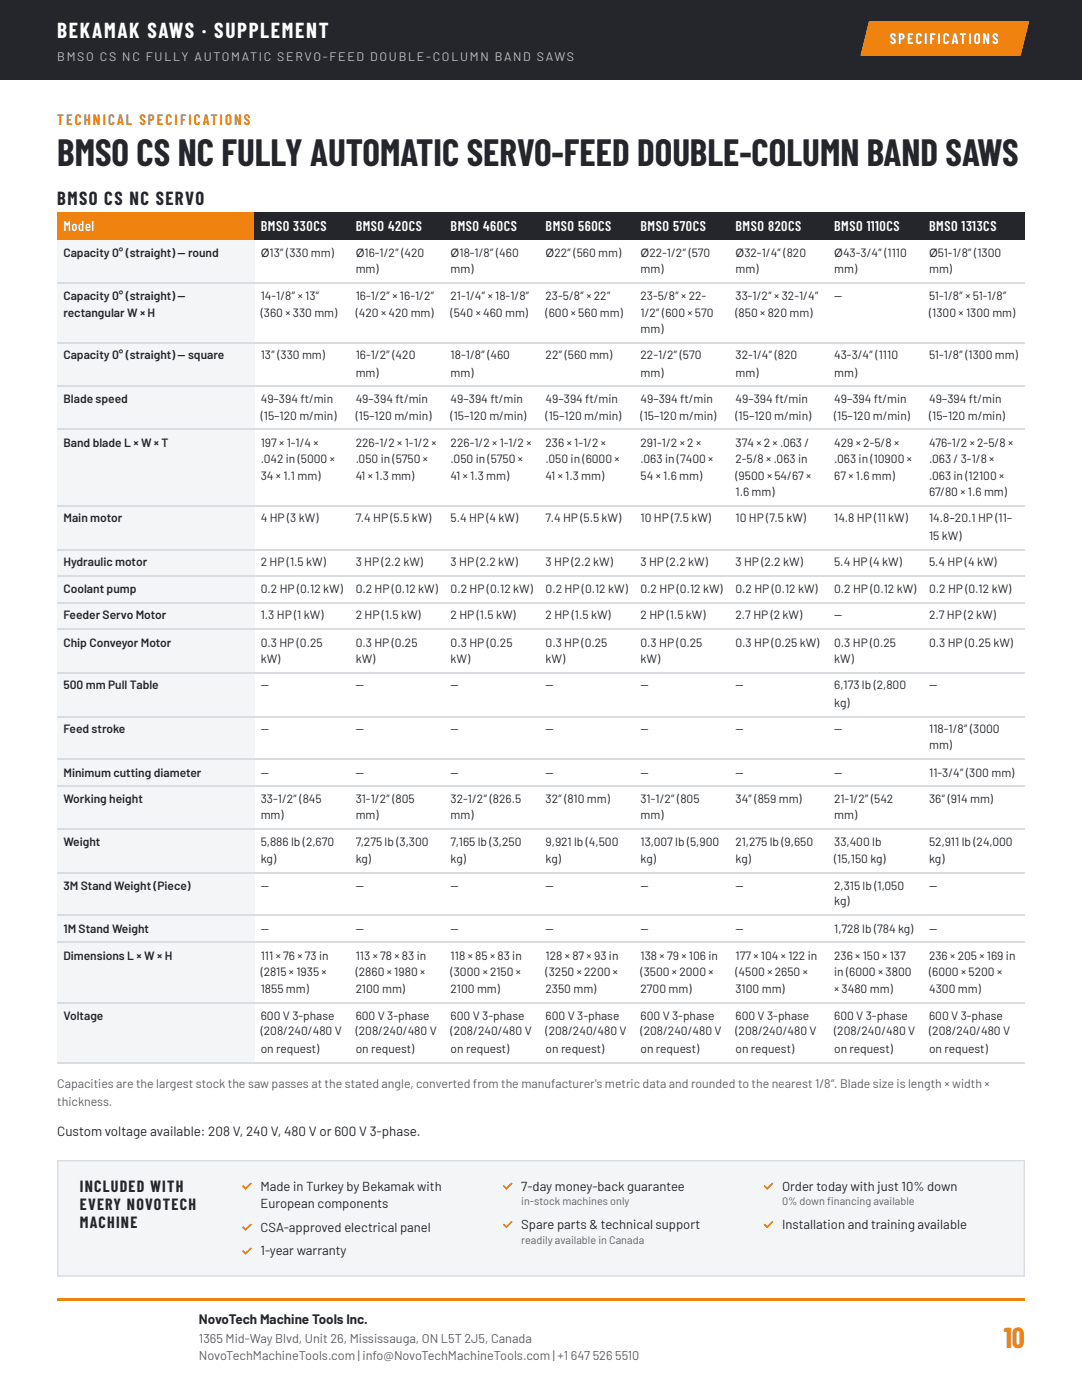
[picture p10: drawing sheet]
<svg xmlns="http://www.w3.org/2000/svg" width="216mm" height="279mm" viewBox="0 0 216 279" stroke-linecap="round" stroke-linejoin="round" font-family="sans-serif">
<defs><g id="words">
<text font-size="7.4" fill="#24262b" x="11.4" y="33.1">BMSO CS NC FULLY AUTOMATIC SERVO-FEED DOUBLE-COLUMN BAND SAWS</text>
<text font-size="5.6" fill="#f0820f" x="200.3" y="269.1">10</text>
<text font-size="4.2" fill="#fff" x="11.4" y="7.7">BEKAMAK SAWS · SUPPLEMENT</text>
<text font-size="3.7" fill="#24262b" x="11.4" y="41">BMSO CS NC SERVO</text>
<g font-size="3.2" fill="#24262b">
<text x="15.9" y="237.9">INCLUDED WITH</text>
<text x="15.9" y="241.6">EVERY NOVOTECH</text>
<text x="15.9" y="245">MACHINE</text>
</g>
<text font-size="3" fill="#fff" x="177.6" y="8.7">SPECIFICATIONS</text>
<text font-size="3" fill="#d96f00" x="11.4" y="24.9">TECHNICAL SPECIFICATIONS</text>
<g font-size="2.8" fill="#fff">
<text x="12.7" y="46">Model</text>
<text x="52" y="46">BMSO 330CS</text>
<text x="71" y="46">BMSO 420CS</text>
<text x="89.9" y="46">BMSO 460CS</text>
<text x="108.9" y="46">BMSO 560CS</text>
<text x="127.8" y="46">BMSO 570CS</text>
<text x="146.8" y="46">BMSO 820CS</text>
<text x="166.4" y="46">BMSO 1110CS</text>
<text x="185.4" y="46">BMSO 1313CS</text>
</g>
<g font-size="2.7" fill="#24262b">
<text x="11.4" y="226.7">Custom voltage available: 208 V, 240 V, 480 V or 600 V 3-phase.</text>
<text x="39.7" y="264.3">NovoTech Machine Tools Inc.</text>
</g>
<g font-size="2.6" fill="#d96f00">
<text x="48.1" y="237.6">✓ Made in Turkey by Bekamak with</text>
<text x="100.1" y="237.6">✓ 7-day money-back guarantee</text>
<text x="152.2" y="237.6">✓ Order today with just 10% down</text>
<text x="48.1" y="245.8">✓ CSA-approved electrical panel</text>
<text x="100.1" y="245.3">✓ Spare parts &amp; technical support</text>
<text x="152.2" y="245.3">✓ Installation and training available</text>
<text x="48.1" y="250.6">✓ 1-year warranty</text>
</g>
<text font-size="2.6" fill="#24262b" x="52" y="241">European components</text>
<text font-size="2.5" fill="#b9bdc6" x="11.4" y="12.2">BMSO CS NC FULLY AUTOMATIC SERVO-FEED DOUBLE-COLUMN BAND SAWS</text>
<g font-size="2.5" fill="#5b6068">
<text x="11.4" y="217.2">Capacities are the largest stock the saw passes at the stated angle, converted from the manufacturer's metric data and rounded to the nearest 1/8″. Blade size is length × width ×</text>
<text x="11.4" y="220.7">thickness.</text>
<text x="39.7" y="268">1365 Mid-Way Blvd, Unit 26, Mississauga, ON L5T 2J5, Canada</text>
<text x="39.7" y="271.5">NovoTechMachineTools.com | info@NovoTechMachineTools.com | +1</text>
<text x="113.9" y="271.5">647</text>
<text x="118.3" y="271.5">526</text>
<text x="122.7" y="271.5">5510</text>
</g>
<g font-size="2.4" fill="#24262b">
<text x="12.7" y="51.3">Capacity 0° (straight) — round</text>
<text x="12.7" y="59.8">Capacity 0° (straight) —</text>
<text x="52" y="59.8">14-1/8″ × 13″</text>
<text x="71" y="54.5">mm)</text>
<text x="71" y="59.8">16-1/2″ × 16-1/2″</text>
<text x="89.9" y="54.5">mm)</text>
<text x="89.9" y="59.8">21-1/4″ × 18-1/8″</text>
<text x="108.9" y="59.8">23-5/8″ × 22″</text>
<text x="127.8" y="54.5">mm)</text>
<text x="127.8" y="59.8">23-5/8″ × 22-</text>
<text x="146.8" y="54.5">mm)</text>
<text x="146.8" y="59.8">33-1/2″ × 32-1/4″</text>
<text x="166.4" y="54.5">mm)</text>
<text x="166.4" y="59.8">—</text>
<text x="185.4" y="54.5">mm)</text>
<text x="185.4" y="59.8">51-1/8″ × 51-1/8″</text>
<text x="12.7" y="63.2">rectangular W × H</text>
<text x="52" y="63.2">(360 × 330 mm)</text>
<text x="71" y="63.2">(420 × 420 mm)</text>
<text x="89.9" y="63.2">(540 × 460 mm)</text>
<text x="108.9" y="63.2">(600 × 560 mm)</text>
<text x="127.8" y="63.2">1/2″ (600 × 570</text>
<text x="146.8" y="63.2">(850 × 820 mm)</text>
<text x="185.4" y="63.2">(1300 × 1300 mm)</text>
<text x="12.7" y="71.7">Capacity 0° (straight) — square</text>
<text x="52" y="71.7">13″ (330 mm)</text>
<text x="71" y="71.7">16-1/2″ (420</text>
<text x="89.9" y="71.7">18-1/8″ (460</text>
<text x="108.9" y="71.7">22″ (560 mm)</text>
<text x="127.8" y="66.4">mm)</text>
<text x="127.8" y="71.7">22-1/2″ (570</text>
<text x="146.8" y="71.7">32-1/4″ (820</text>
<text x="166.4" y="71.7">43-3/4″ (1110</text>
<text x="185.4" y="71.7">51-1/8″ (1300 mm)</text>
<text x="71" y="75.1">mm)</text>
<text x="89.9" y="75.1">mm)</text>
<text x="127.8" y="75.1">mm)</text>
<text x="146.8" y="75.1">mm)</text>
<text x="166.4" y="75.1">mm)</text>
<text x="12.7" y="80.4">Blade speed</text>
<text x="52" y="80.4">49–394 ft/min</text>
<text x="52" y="83.9">(15–120 m/min)</text>
<text x="71" y="80.4">49–394 ft/min</text>
<text x="71" y="83.9">(15–120 m/min)</text>
<text x="89.9" y="80.4">49–394 ft/min</text>
<text x="89.9" y="83.9">(15–120 m/min)</text>
<text x="108.9" y="80.4">49–394 ft/min</text>
<text x="108.9" y="83.9">(15–120 m/min)</text>
<text x="127.8" y="80.4">49–394 ft/min</text>
<text x="127.8" y="83.9">(15–120 m/min)</text>
<text x="146.8" y="80.4">49–394 ft/min</text>
<text x="146.8" y="83.9">(15–120 m/min)</text>
<text x="166.4" y="80.4">49–394 ft/min</text>
<text x="166.4" y="83.9">(15–120 m/min)</text>
<text x="185.4" y="80.4">49–394 ft/min</text>
<text x="185.4" y="83.9">(15–120 m/min)</text>
<text x="12.7" y="89.2">Band blade L × W × T</text>
<text x="52" y="89.2">197 × 1-1/4 ×</text>
<text x="71" y="89.2">226-1/2 × 1-1/2 ×</text>
<text x="89.9" y="89.2">226-1/2 × 1-1/2 ×</text>
<text x="108.9" y="89.2">236 × 1-1/2 ×</text>
<text x="127.8" y="89.2">291-1/2 × 2 ×</text>
<text x="146.8" y="89.2">374 × 2 × .063 /</text>
<text x="166.4" y="89.2">429 × 2-5/8 ×</text>
<text x="185.4" y="89.2">476-1/2 × 2-5/8 ×</text>
<text x="52" y="92.3">.042 in (5000 ×</text>
<text x="52" y="95.8">34 × 1.1 mm)</text>
<text x="71" y="92.3">.050 in (5750 ×</text>
<text x="71" y="95.8">41 × 1.3 mm)</text>
<text x="89.9" y="92.3">.050 in (5750 ×</text>
<text x="89.9" y="95.8">41 × 1.3 mm)</text>
<text x="108.9" y="92.3">.050 in (6000 ×</text>
<text x="108.9" y="95.8">41 × 1.3 mm)</text>
<text x="127.8" y="92.3">.063 in (7400 ×</text>
<text x="127.8" y="95.8">54 × 1.6 mm)</text>
<text x="146.8" y="92.3">2-5/8 × .063 in</text>
<text x="146.8" y="95.8">(9500 × 54/67 ×</text>
<text x="166.4" y="92.3">.063 in (10900 ×</text>
<text x="166.4" y="95.8">67 × 1.6 mm)</text>
<text x="185.4" y="92.3">.063 / 3-1/8 ×</text>
<text x="185.4" y="95.8">.063 in (12100 ×</text>
<text x="146.8" y="99">1.6 mm)</text>
<text x="185.4" y="99">67/80 × 1.6 mm)</text>
<text x="12.7" y="104.2">Main motor</text>
<text x="52" y="104.2">4 HP (3 kW)</text>
<text x="71" y="104.2">7.4 HP (5.5 kW)</text>
<text x="89.9" y="104.2">5.4 HP (4 kW)</text>
<text x="108.9" y="104.2">7.4 HP (5.5 kW)</text>
<text x="127.8" y="104.2">10 HP (7.5 kW)</text>
<text x="146.8" y="104.2">10 HP (7.5 kW)</text>
<text x="166.4" y="104.2">14.8 HP (11 kW)</text>
<text x="185.4" y="104.2">14.8–20.1 HP (11–</text>
<text x="185.4" y="107.7">15 kW)</text>
<text x="12.7" y="113">Hydraulic motor</text>
<text x="52" y="113">2 HP (1.5 kW)</text>
<text x="71" y="113">3 HP (2.2 kW)</text>
<text x="89.9" y="113">3 HP (2.2 kW)</text>
<text x="108.9" y="113">3 HP (2.2 kW)</text>
<text x="127.8" y="113">3 HP (2.2 kW)</text>
<text x="146.8" y="113">3 HP (2.2 kW)</text>
<text x="166.4" y="113">5.4 HP (4 kW)</text>
<text x="185.4" y="113">5.4 HP (4 kW)</text>
<text x="12.7" y="118.3">Coolant pump</text>
<text x="52" y="118.3">0.2 HP (0.12 kW)</text>
<text x="71" y="118.3">0.2 HP (0.12 kW)</text>
<text x="89.9" y="118.3">0.2 HP (0.12 kW)</text>
<text x="108.9" y="118.3">0.2 HP (0.12 kW)</text>
<text x="127.8" y="118.3">0.2 HP (0.12 kW)</text>
<text x="146.8" y="118.3">0.2 HP (0.12 kW)</text>
<text x="166.4" y="118.3">0.2 HP (0.12 kW)</text>
<text x="185.4" y="118.3">0.2 HP (0.12 kW)</text>
<text x="12.7" y="123.6">Feeder Servo Motor</text>
<text x="52" y="123.6">1.3 HP (1 kW)</text>
<text x="71" y="123.6">2 HP (1.5 kW)</text>
<text x="89.9" y="123.6">2 HP (1.5 kW)</text>
<text x="108.9" y="123.6">2 HP (1.5 kW)</text>
<text x="127.8" y="123.6">2 HP (1.5 kW)</text>
<text x="146.8" y="123.6">2.7 HP (2 kW)</text>
<text x="166.4" y="123.6">—</text>
<text x="185.4" y="123.6">2.7 HP (2 kW)</text>
<text x="12.7" y="129.1">Chip Conveyor Motor</text>
<text x="52" y="129.1">0.3 HP (0.25</text>
<text x="71" y="129.1">0.3 HP (0.25</text>
<text x="89.9" y="129.1">0.3 HP (0.25</text>
<text x="108.9" y="129.1">0.3 HP (0.25</text>
<text x="127.8" y="129.1">0.3 HP (0.25</text>
<text x="146.8" y="129.1">0.3 HP (0.25 kW)</text>
<text x="166.4" y="129.1">0.3 HP (0.25</text>
<text x="185.4" y="129.1">0.3 HP (0.25 kW)</text>
<text x="12.7" y="137.6">500 mm Pull Table</text>
<text x="52" y="132.3">kW)</text>
<text x="52" y="137.6">—</text>
<text x="71" y="132.3">kW)</text>
<text x="71" y="137.6">—</text>
<text x="89.9" y="132.3">kW)</text>
<text x="89.9" y="137.6">—</text>
<text x="108.9" y="132.3">kW)</text>
<text x="108.9" y="137.6">—</text>
<text x="127.8" y="132.3">kW)</text>
<text x="127.8" y="137.6">—</text>
<text x="146.8" y="137.6">—</text>
<text x="166.4" y="132.3">kW)</text>
<text x="166.4" y="137.6">6,173 lb (2,800</text>
<text x="185.4" y="137.6">—</text>
<text x="166.4" y="141">kg)</text>
<text x="12.7" y="146.3">Feed stroke</text>
<text x="52" y="146.3">—</text>
<text x="71" y="146.3">—</text>
<text x="89.9" y="146.3">—</text>
<text x="108.9" y="146.3">—</text>
<text x="127.8" y="146.3">—</text>
<text x="146.8" y="146.3">—</text>
<text x="166.4" y="146.3">—</text>
<text x="185.4" y="146.3">118-1/8″ (3000</text>
<text x="185.4" y="149.5">mm)</text>
<text x="12.7" y="155">Minimum cutting diameter</text>
<text x="52" y="155">—</text>
<text x="71" y="155">—</text>
<text x="89.9" y="155">—</text>
<text x="108.9" y="155">—</text>
<text x="127.8" y="155">—</text>
<text x="146.8" y="155">—</text>
<text x="166.4" y="155">—</text>
<text x="185.4" y="155">11-3/4″ (300 mm)</text>
<text x="12.7" y="160.3">Working height</text>
<text x="52" y="160.3">33-1/2″ (845</text>
<text x="71" y="160.3">31-1/2″ (805</text>
<text x="89.9" y="160.3">32-1/2″ (826.5</text>
<text x="108.9" y="160.3">32″ (810 mm)</text>
<text x="127.8" y="160.3">31-1/2″ (805</text>
<text x="146.8" y="160.3">34″ (859 mm)</text>
<text x="166.4" y="160.3">21-1/2″ (542</text>
<text x="185.4" y="160.3">36″ (914 mm)</text>
<text x="52" y="163.5">mm)</text>
<text x="71" y="163.5">mm)</text>
<text x="89.9" y="163.5">mm)</text>
<text x="127.8" y="163.5">mm)</text>
<text x="166.4" y="163.5">mm)</text>
<text x="12.7" y="168.8">Weight</text>
<text x="52" y="168.8">5,886 lb (2,670</text>
<text x="52" y="172.2">kg)</text>
<text x="71" y="168.8">7,275 lb (3,300</text>
<text x="71" y="172.2">kg)</text>
<text x="89.9" y="168.8">7,165 lb (3,250</text>
<text x="89.9" y="172.2">kg)</text>
<text x="108.9" y="168.8">9,921 lb (4,500</text>
<text x="108.9" y="172.2">kg)</text>
<text x="127.8" y="168.8">13,007 lb (5,900</text>
<text x="127.8" y="172.2">kg)</text>
<text x="146.8" y="168.8">21,275 lb (9,650</text>
<text x="146.8" y="172.2">kg)</text>
<text x="166.4" y="168.8">33,400 lb</text>
<text x="166.4" y="172.2">(15,150 kg)</text>
<text x="185.4" y="168.8">52,911 lb (24,000</text>
<text x="185.4" y="172.2">kg)</text>
<text x="12.7" y="177.5">3M Stand Weight (Piece)</text>
<text x="52" y="177.5">—</text>
<text x="71" y="177.5">—</text>
<text x="89.9" y="177.5">—</text>
<text x="108.9" y="177.5">—</text>
<text x="127.8" y="177.5">—</text>
<text x="146.8" y="177.5">—</text>
<text x="166.4" y="177.5">2,315 lb (1,050</text>
<text x="185.4" y="177.5">—</text>
<text x="166.4" y="180.7">kg)</text>
<text x="12.7" y="186.3">1M Stand Weight</text>
<text x="12.7" y="191.6">Dimensions L × W × H</text>
<text x="52" y="186.3">—</text>
<text x="52" y="191.6">111 × 76 × 73 in</text>
<text x="71" y="186.3">—</text>
<text x="71" y="191.6">113 × 78 × 83 in</text>
<text x="89.9" y="186.3">—</text>
<text x="89.9" y="191.6">118 × 85 × 83 in</text>
<text x="108.9" y="186.3">—</text>
<text x="108.9" y="191.6">128 × 87 × 93 in</text>
<text x="127.8" y="186.3">—</text>
<text x="127.8" y="191.6">138 × 79 × 106 in</text>
<text x="146.8" y="186.3">—</text>
<text x="146.8" y="191.6">177 × 104 × 122 in</text>
<text x="166.4" y="186.3">1,728 lb (784 kg)</text>
<text x="166.4" y="191.6">236 × 150 × 137</text>
<text x="185.4" y="186.3">—</text>
<text x="185.4" y="191.6">236 × 205 × 169 in</text>
<text x="52" y="194.7">(2815 × 1935 ×</text>
<text x="71" y="194.7">(2860 × 1980 ×</text>
<text x="89.9" y="194.7">(3000 × 2150 ×</text>
<text x="108.9" y="194.7">(3250 × 2200 ×</text>
<text x="127.8" y="194.7">(3500 × 2000 ×</text>
<text x="146.8" y="194.7">(4500 × 2650 ×</text>
<text x="166.4" y="194.7">in (6000 × 3800</text>
<text x="185.4" y="194.7">(6000 × 5200 ×</text>
<text x="12.7" y="203.5">Voltage</text>
<text x="52" y="198.2">1855 mm)</text>
<text x="52" y="203.5">600 V 3-phase</text>
<text x="71" y="198.2">2100 mm)</text>
<text x="71" y="203.5">600 V 3-phase</text>
<text x="89.9" y="198.2">2100 mm)</text>
<text x="89.9" y="203.5">600 V 3-phase</text>
<text x="108.9" y="198.2">2350 mm)</text>
<text x="108.9" y="203.5">600 V 3-phase</text>
<text x="127.8" y="198.2">2700 mm)</text>
<text x="127.8" y="203.5">600 V 3-phase</text>
<text x="146.8" y="198.2">3100 mm)</text>
<text x="146.8" y="203.5">600 V 3-phase</text>
<text x="166.4" y="198.2">× 3480 mm)</text>
<text x="166.4" y="203.5">600 V 3-phase</text>
<text x="185.4" y="198.2">4300 mm)</text>
<text x="185.4" y="203.5">600 V 3-phase</text>
<text x="52" y="206.6">(208/240/480 V</text>
<text x="71" y="206.6">(208/240/480 V</text>
<text x="89.9" y="206.6">(208/240/480 V</text>
<text x="108.9" y="206.6">(208/240/480 V</text>
<text x="127.8" y="206.6">(208/240/480 V</text>
<text x="146.8" y="206.6">(208/240/480 V</text>
<text x="166.4" y="206.6">(208/240/480 V</text>
<text x="185.4" y="206.6">(208/240/480 V</text>
<text x="52" y="210.1">on request)</text>
<text x="71" y="210.1">on request)</text>
<text x="89.9" y="210.1">on request)</text>
<text x="108.9" y="210.1">on request)</text>
<text x="127.8" y="210.1">on request)</text>
<text x="146.8" y="210.1">on request)</text>
<text x="166.4" y="210.1">on request)</text>
<text x="185.4" y="210.1">on request)</text>
</g>
<g font-size="2.3" fill="#24262b">
<text x="52" y="51.3">Ø13″ (330 mm)</text>
<text x="71" y="51.3">Ø16-1/2″ (420</text>
<text x="89.9" y="51.3">Ø18-1/8″ (460</text>
<text x="108.9" y="51.3">Ø22″ (560 mm)</text>
<text x="127.8" y="51.3">Ø22-1/2″ (570</text>
<text x="146.8" y="51.3">Ø32-1/4″ (820</text>
<text x="166.4" y="51.3">Ø43-3/4″ (1110</text>
<text x="185.4" y="51.3">Ø51-1/8″ (1300</text>
</g>
<g font-size="2.2" fill="#5b6068">
<text x="104" y="240.5">in-stock machines only</text>
<text x="156" y="240.5">0% down fnancing available</text>
<text x="165.1" y="240.5">i</text>
<text x="104" y="248.2">readily available in Canada</text>
</g>
</g></defs>
<path d="M0 0h215.9v15.9h-215.9z" fill="#24262b"/>
<g fill="#f0820f">
<path d="M173.4 4.2h32l-1.7 6.9h-32z"/>
<path d="M11.4 42.3h39.4v5.6h-39.4z"/>
</g>
<g fill="#24262b">
<path d="M50.8 42.3h19v5.6h-19z"/>
<path d="M69.8 42.3h18.8v5.6h-18.8z"/>
<path d="M88.6 42.3h19.1v5.6h-19.1z"/>
<path d="M107.7 42.3h18.8v5.6h-18.8z"/>
<path d="M126.5 42.3h19v5.6h-19z"/>
<path d="M145.5 42.3h19.6v5.6h-19.6z"/>
<path d="M165.1 42.3h19v5.6h-19z"/>
<path d="M184.1 42.3h20.4v5.6h-20.4z"/>
</g>
<g fill="#f4f5f7">
<path d="M11.4 47.9h39.4v8.5h-39.4z"/>
<path d="M11.4 56.4h39.4v12.1h-39.4z"/>
<path d="M11.4 68.5h39.4v8.5h-39.4z"/>
<path d="M11.4 77h39.4v8.7h-39.4z"/>
<path d="M11.4 85.7h39.4v15.4h-39.4z"/>
<path d="M11.4 101.1h39.4v8.4h-39.4z"/>
<path d="M11.4 109.5h39.4v5.3h-39.4z"/>
<path d="M11.4 114.8h39.4v5.6h-39.4z"/>
<path d="M11.4 120.4h39.4v5.3h-39.4z"/>
<path d="M11.4 125.7h39.4v8.4h-39.4z"/>
<path d="M11.4 134.1h39.4v8.8h-39.4z"/>
<path d="M11.4 142.9h39.4v8.7h-39.4z"/>
<path d="M11.4 151.6h39.4v5.3h-39.4z"/>
<path d="M11.4 156.9h39.4v8.7h-39.4z"/>
<path d="M11.4 165.6h39.4v8.5h-39.4z"/>
<path d="M11.4 174.1h39.4v8.7h-39.4z"/>
<path d="M11.4 182.8h39.4v5.3h-39.4z"/>
<path d="M11.4 188.1h39.4v11.9h-39.4z"/>
<path d="M11.4 200h39.4v11.9h-39.4z"/>
</g>
<g fill="none" stroke="#d9dce1" stroke-width=".26">
<path d="M11.4 56.5h193.1M11.4 68.4h193.1M11.4 77.1h193.1M11.4 85.6h193.1M11.4 100.9h193.1M11.4 109.7h193.1M11.4 115h193.1M11.4 120.3h193.1M11.4 125.5h193.1M11.4 134.3h193.1M11.4 143h193.1M11.4 151.5h193.1"/>
<path d="M11.4 156.8h193.1M11.4 165.5h193.1M11.4 174.2h193.1M11.4 182.7h193.1M11.4 188h193.1M11.4 200.2h193.1M11.4 212.1h193.1"/>
</g>
<path d="M11.4 231.5h193.1v23.3h-193.1z" fill="#f4f5f7"/>
<path d="M11.5 231.6h192.9v23.1h-192.9z" fill="none" stroke="#d9dce1" stroke-width=".26"/>
<path d="M11.4 259h193.1v.6h-193.1z" fill="#f0820f"/>
<use href="#words"/>
</svg>
